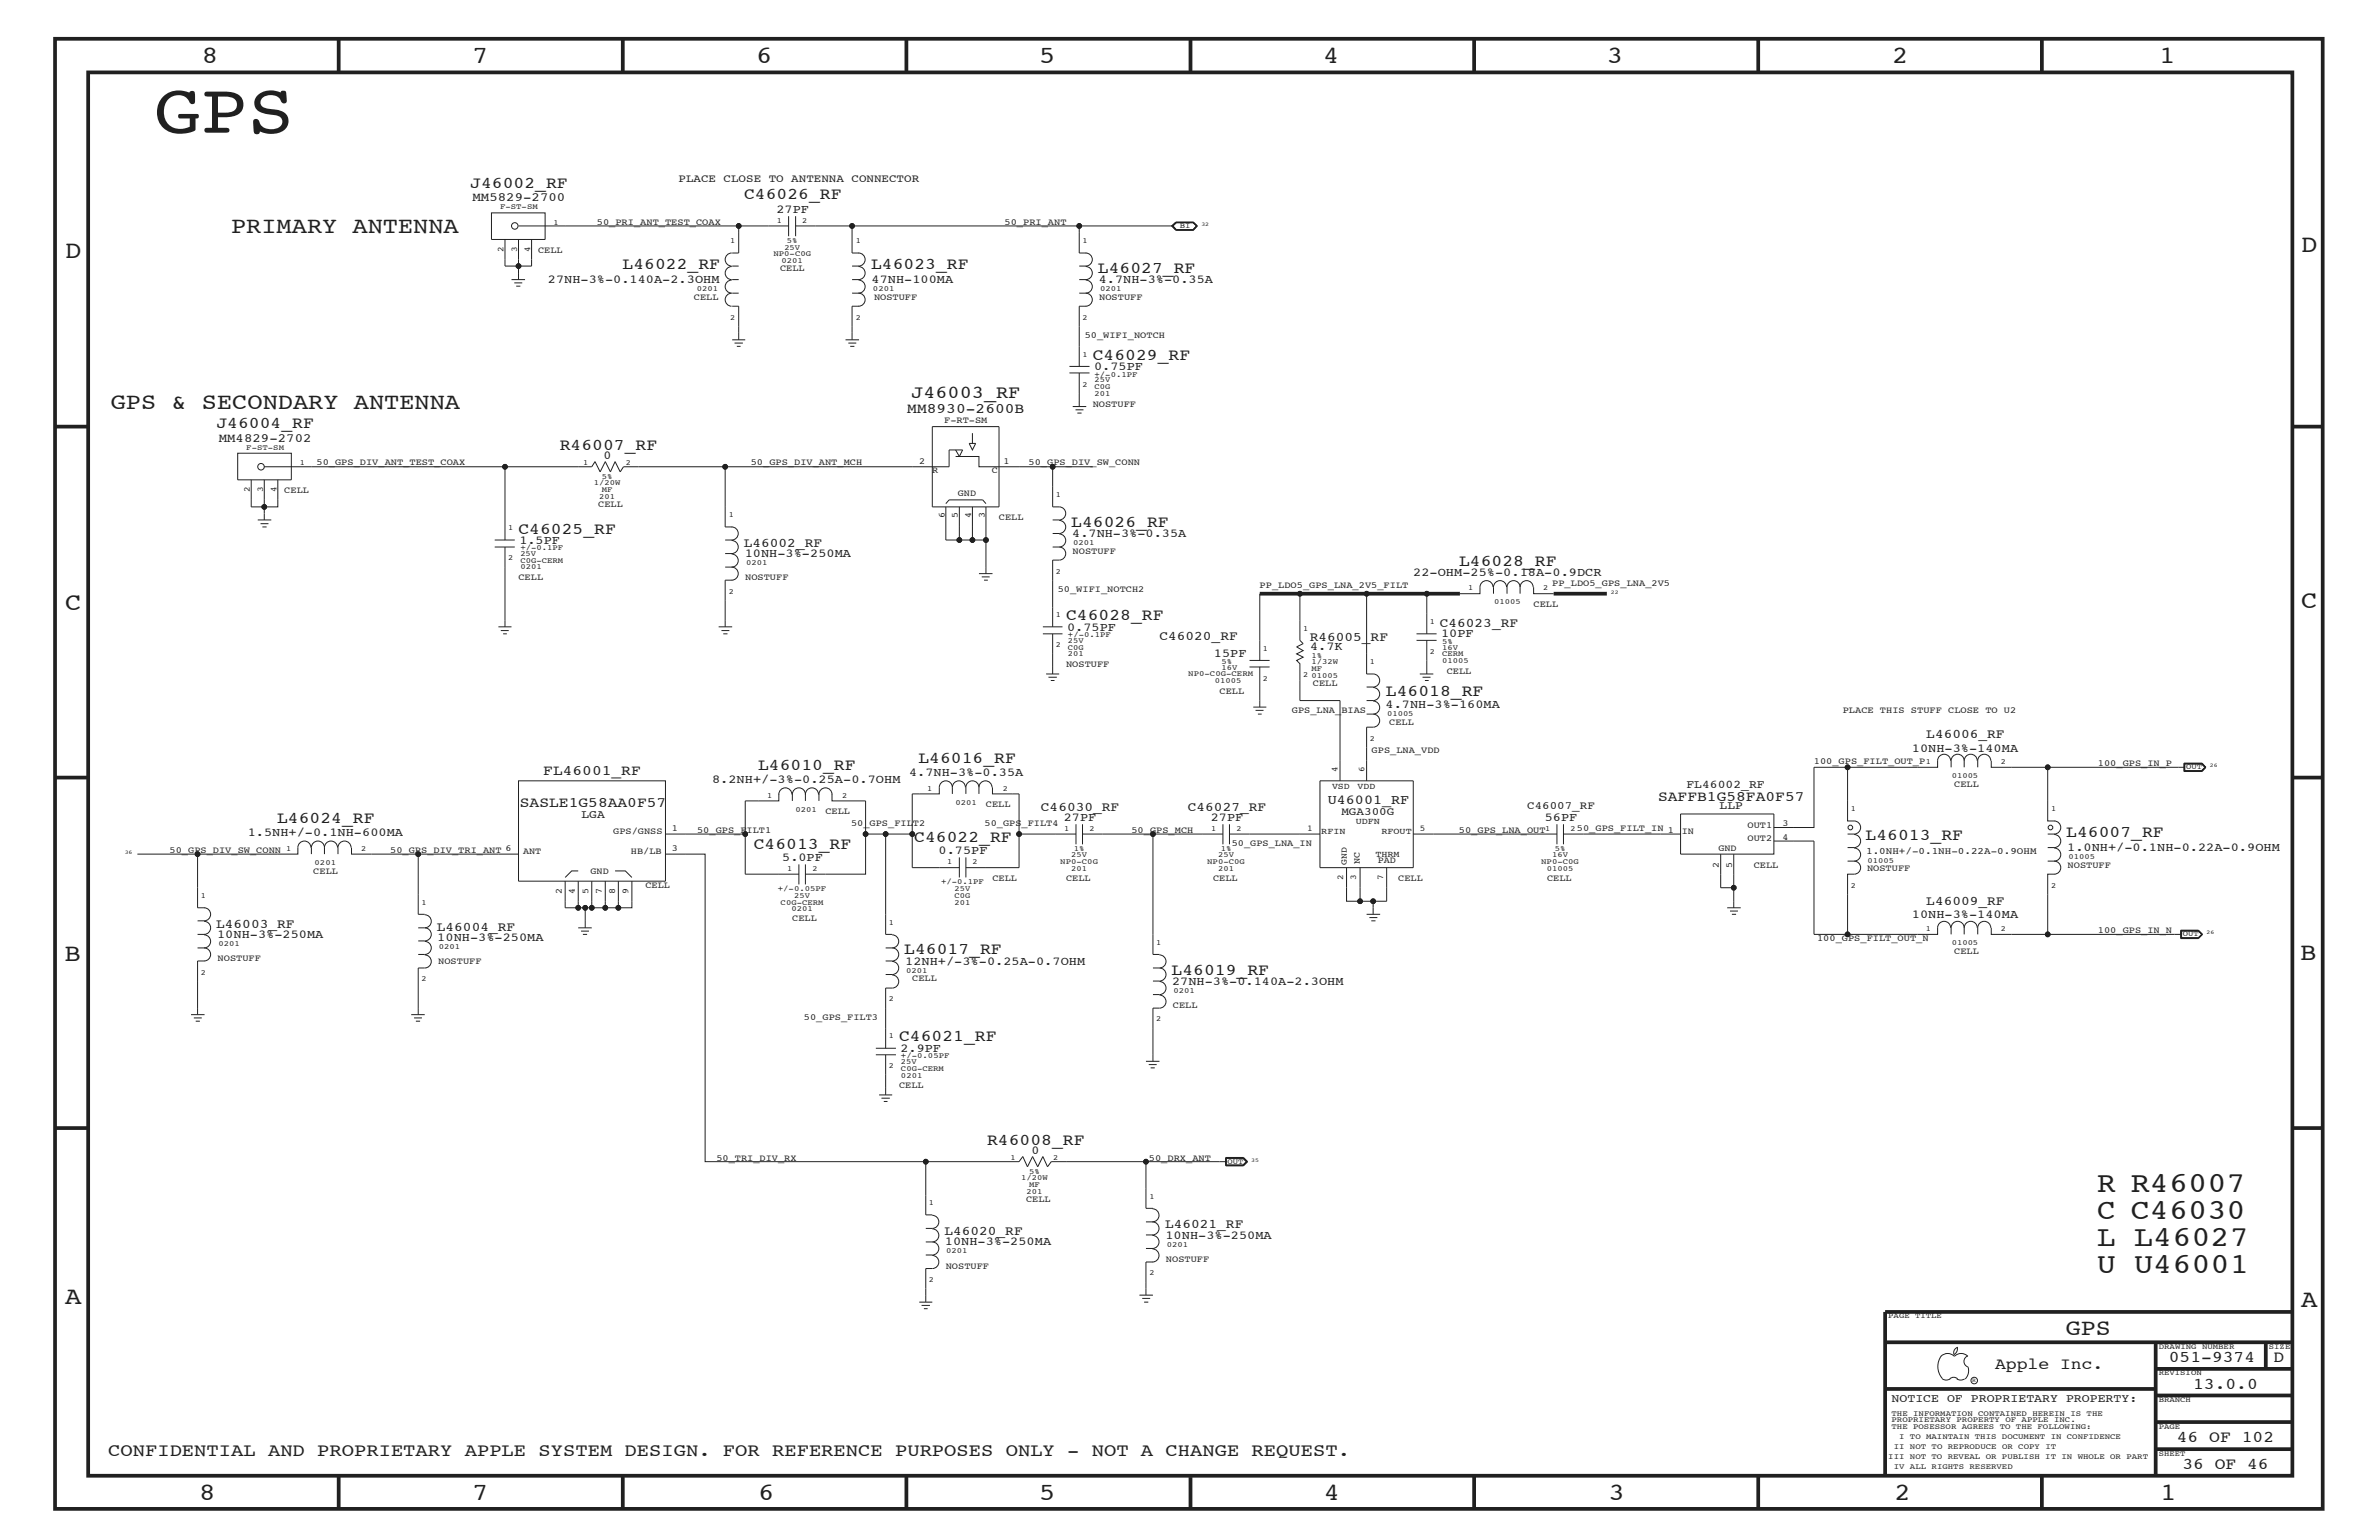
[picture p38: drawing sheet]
<svg xmlns="http://www.w3.org/2000/svg" width="432mm" height="279mm" viewBox="0 0 432 279" stroke-linecap="round" stroke-linejoin="round" font-family="sans-serif">
<defs><g id="words">
<text font-size="12.9" fill="#231f20" x="28" y="24.1">GPS</text>
<g font-size="5.2" fill="#231f20">
<text x="380.7" y="216.4">R R46007</text>
<text x="380.7" y="221.2">C C46030</text>
<text x="380.7" y="226">L L46027</text>
<text x="380.7" y="230.9">U U46001</text>
</g>
<g font-size="4.5" fill="#231f20">
<text x="36.7" y="11.5">8</text>
<text x="85.7" y="11.5">7</text>
<text x="137.2" y="11.5">6</text>
<text x="188.6" y="11.5">5</text>
<text x="240.2" y="11.5">4</text>
<text x="291.7" y="11.5">3</text>
<text x="343.4" y="11.5">2</text>
<text x="391.9" y="11.5">1</text>
<text x="11.9" y="46.8">D</text>
<text x="417.7" y="45.7">D</text>
<text x="11.9" y="110.6">C</text>
<text x="417.7" y="110.3">C</text>
<text x="11.7" y="174.3">B</text>
<text x="417.5" y="174.2">B</text>
<text x="11.9" y="236.7">A</text>
<text x="417.7" y="237.1">A</text>
<text x="36.2" y="272.1">8</text>
<text x="85.7" y="272.1">7</text>
<text x="137.6" y="272.1">6</text>
<text x="188.6" y="272.1">5</text>
<text x="240.3" y="272.1">4</text>
<text x="291.9" y="272.1">3</text>
<text x="343.8" y="272.1">2</text>
<text x="392.1" y="272.1">1</text>
</g>
<g font-size="4.1" fill="#231f20">
<text x="42" y="42.3">PRIMARY ANTENNA</text>
<text x="20.1" y="74.3">GPS &amp; SECONDARY ANTENNA</text>
<text x="374.9" y="242.3">GPS</text>
</g>
<g font-size="3.3" fill="#231f20">
<text x="165.4" y="72.2">J46003_RF</text>
<text x="19.6" y="264.1">CONFIDENTIAL AND PROPRIETARY APPLE SYSTEM DESIGN. FOR REFERENCE PURPOSES ONLY - NOT A CHANGE REQUEST.</text>
</g>
<g font-size="3" fill="#231f20">
<text x="85.3" y="34">J46002_RF</text>
<text x="135" y="36.1">C46026_RF</text>
<text x="113" y="48.9">L46022_RF</text>
<text x="158.1" y="48.9">L46023_RF</text>
<text x="199.3" y="49.6">L46027_RF</text>
<text x="198.3" y="65.3">C46029_RF</text>
<text x="39.3" y="77.6">J46004_RF</text>
<text x="101.6" y="81.6">R46007_RF</text>
<text x="194.4" y="95.6">L46026_RF</text>
<text x="94.1" y="96.8">C46025_RF</text>
<text x="264.8" y="102.7">L46028_RF</text>
<text x="193.5" y="112.6">C46028_RF</text>
<text x="251.5" y="126.3">L46018_RF</text>
<text x="137.6" y="139.6">L46010_RF</text>
<text x="166.7" y="138.4">L46016_RF</text>
<text x="50.3" y="149.4">L46024_RF</text>
<text x="136.8" y="154">C46013_RF</text>
<text x="165.9" y="152.8">C46022_RF</text>
<text x="338.6" y="152.3">L46013_RF</text>
<text x="375" y="151.9">L46007_RF</text>
<text x="164.1" y="173.2">L46017_RF</text>
<text x="212.6" y="176.8">L46019_RF</text>
<text x="163.2" y="188.9">C46021_RF</text>
<text x="179.2" y="207.7">R46008_RF</text>
<text x="362.1" y="248.4">Apple Inc.</text>
<text x="393.7" y="247.1">051-9374</text>
<text x="398.1" y="252">13.0.0</text>
<text x="412.6" y="247.1">D</text>
<text x="395.1" y="261.6">46 OF 102</text>
<text x="396.1" y="266.6">36 OF 46</text>
</g>
<g font-size="2.6" fill="#231f20">
<text x="164.7" y="75">MM8930-2600B</text>
<text x="98.6" y="140.7">FL46001_RF</text>
<text x="94.4" y="146.4">SASLE1G58AA0F57</text>
<text x="300.9" y="145.3">SAFFB1G58FA0F57</text>
</g>
<text font-size="2.5" fill="#231f20" x="241" y="145.8">U46001_RF</text>
<g font-size="2.4" fill="#231f20">
<text x="135" y="99.3">L46002_RF</text>
<text x="261.3" y="113.7">C46023_RF</text>
<text x="210.4" y="116.2">C46020_RF</text>
<text x="237.7" y="116.2">R46005_RF</text>
<text x="349.6" y="133.9">L46006_RF</text>
<text x="188.9" y="147.1">C46030_RF</text>
<text x="215.6" y="147.1">C46027_RF</text>
<text x="349.6" y="164.2">L46009_RF</text>
<text x="39.2" y="168.3">L46003_RF</text>
<text x="79.3" y="168.8">L46004_RF</text>
<text x="171.4" y="224.1">L46020_RF</text>
<text x="211.5" y="222.9">L46021_RF</text>
</g>
<g font-size="2.3" fill="#231f20">
<text x="85.8" y="36.5">MM5829-2700</text>
<text x="39.7" y="80.2">MM4829-2702</text>
</g>
<g font-size="2.2" fill="#231f20">
<text x="140.9" y="38.6">27PF</text>
<text x="99.4" y="51.3">27NH-3%-0.140A-2.3OHM</text>
<text x="158.2" y="51.3">47NH-100MA</text>
<text x="199.4" y="51.3">4.7NH-3%-0.35A</text>
<text x="198.6" y="67.1">0.75PF</text>
<text x="109.6" y="83.3">0</text>
<text x="94.3" y="98.7">1.5PF</text>
<text x="135.2" y="101">10NH-3%-250MA</text>
<text x="194.6" y="97.4">4.7NH-3%-0.35A</text>
<text x="256.5" y="104.4">22-OHM-25%-0.18A-0.9DCR</text>
<text x="193.7" y="114.4">0.75PF</text>
<text x="220.3" y="119.2">15PF</text>
<text x="237.8" y="118">4.7K</text>
<text x="261.6" y="115.6">10PF</text>
<text x="251.5" y="128.4">4.7NH-3%-160MA</text>
<text x="347" y="136.4">10NH-3%-140MA</text>
<text x="129.2" y="142">8.2NH+/-3%-0.25A-0.7OHM</text>
<text x="165" y="140.8">4.7NH-3%-0.35A</text>
<text x="193.1" y="149">27PF</text>
<text x="219.8" y="149">27PF</text>
<text x="280.4" y="149">56PF</text>
<text x="45" y="151.8">1.5NH+/-0.1NH-600MA</text>
<text x="170.3" y="155">0.75PF</text>
<text x="375.2" y="154.4">1.0NH+/-0.1NH-0.22A-0.9OHM</text>
<text x="142" y="156.2">5.0PF</text>
<text x="347" y="166.6">10NH-3%-140MA</text>
<text x="39.4" y="170.1">10NH-3%-250MA</text>
<text x="79.4" y="170.7">10NH-3%-250MA</text>
<text x="164.3" y="175">12NH+/-3%-0.25A-0.7OHM</text>
<text x="212.7" y="178.7">27NH-3%-0.140A-2.3OHM</text>
<text x="163.4" y="190.8">2.9PF</text>
<text x="187.2" y="209.4">0</text>
<text x="171.5" y="225.9">10NH-3%-250MA</text>
<text x="211.5" y="224.7">10NH-3%-250MA</text>
</g>
<g font-size="2.1" fill="#231f20">
<text x="306.1" y="143">FL46002_RF</text>
<text x="105.5" y="148.4">LGA</text>
<text x="312.1" y="146.8">LLP</text>
<text x="343.3" y="254.4">NOTICE OF PROPRIETARY PROPERTY:</text>
</g>
<g font-size="2" fill="#231f20">
<text x="123.1" y="33">PLACE CLOSE TO ANTENNA CONNECTOR</text>
<text x="243.5" y="147.8">MGA300G</text>
<text x="277.2" y="146.7">C46007_RF</text>
</g>
<text font-size="1.8" fill="#231f20" x="338.7" y="155">1.0NH+/-0.1NH-0.22A-0.9OHM</text>
<g font-size="1.7" fill="#231f20">
<text x="108.3" y="40.8">50_PRI_ANT_TEST_COAX</text>
<text x="182.3" y="40.8">50_PRI_ANT</text>
<text x="97.7" y="45.9">CELL</text>
<text x="141.6" y="49.2">CELL</text>
<text x="125.9" y="54.4">CELL</text>
<text x="158.6" y="54.4">NOSTUFF</text>
<text x="199.5" y="54.4">NOSTUFF</text>
<text x="196.9" y="61.4">50_WIFI_NOTCH</text>
<text x="171.4" y="76.8">F-RT-SM</text>
<text x="198.3" y="73.8">NOSTUFF</text>
<text x="51.6" y="89.5">CELL</text>
<text x="57.4" y="84.4">50_GPS_DIV_ANT_TEST_COAX</text>
<text x="136.3" y="84.4">50_GPS_DIV_ANT_MCH</text>
<text x="166.8" y="84.2">2</text>
<text x="169.2" y="85.8">R</text>
<text x="180" y="85.8">C</text>
<text x="182.2" y="84.2">1</text>
<text x="186.7" y="84.4">50_GPS_DIV_SW_CONN</text>
<text x="108.6" y="92">CELL</text>
<text x="171.5" y="93.9" transform="rotate(-90 171.5 93.9)">6</text>
<text x="173.8" y="93.9" transform="rotate(-90 173.8 93.9)">5</text>
<text x="173.9" y="90">GND</text>
<text x="176.3" y="93.9" transform="rotate(-90 176.3 93.9)">4</text>
<text x="178.7" y="93.9" transform="rotate(-90 178.7 93.9)">3</text>
<text x="181.3" y="94.3">CELL</text>
<text x="194.7" y="100.4">NOSTUFF</text>
<text x="94.1" y="105.3">CELL</text>
<text x="135.3" y="105.3">NOSTUFF</text>
<text x="192" y="107.5">50_WIFI_NOTCH2</text>
<text x="228.6" y="106.8">PP_LDO5_GPS_LNA_2V5_FILT</text>
<text x="281.7" y="106.3">PP_LDO5_GPS_LNA_2V5</text>
<text x="278.3" y="110.2">CELL</text>
<text x="193.5" y="121">NOSTUFF</text>
<text x="221.4" y="125.9">CELL</text>
<text x="238.3" y="124.5">CELL</text>
<text x="262.6" y="122.3">CELL</text>
<text x="234.5" y="129.3">GPS_LNA_BIAS</text>
<text x="252.2" y="131.6">CELL</text>
<text x="334.5" y="129.3">PLACE THIS STUFF CLOSE TO U2</text>
<text x="249" y="136.6">GPS_LNA_VDD</text>
<text x="329.2" y="138.6">100_GPS_FILT_OUT_P</text>
<text x="354.7" y="142.9">CELL</text>
<text x="380.8" y="139">100_GPS_IN_P</text>
<text x="149.8" y="147.7">CELL</text>
<text x="154.5" y="149.9">50_GPS_FILT2</text>
<text x="178.7" y="149.9">50_GPS_FILT4</text>
<text x="178.9" y="146.5">CELL</text>
<text x="323.6" y="149.9">3</text>
<text x="30.8" y="154.7">50_GPS_DIV_SW_CONN</text>
<text x="70.8" y="154.7">50_GPS_DIV_TRI_ANT 6</text>
<text x="95" y="155">ANT</text>
<text x="111.3" y="151.3">GPS/GNSS</text>
<text x="114.5" y="155">HB/LB</text>
<text x="122" y="154.4">3</text>
<text x="122" y="150.7">1</text>
<text x="126.5" y="151.1">50_GPS_FILT1</text>
<text x="205.4" y="151.1">50_GPS_MCH</text>
<text x="223.6" y="153.5">50_GPS_LNA_IN</text>
<text x="264.8" y="151.1">50_GPS_LNA_OUT</text>
<text x="286.2" y="150.7">50_GPS_FILT_IN 1</text>
<text x="305.3" y="151.3">IN</text>
<text x="311.9" y="154.4">GND</text>
<text x="317.2" y="152.6">OUT2</text>
<text x="317.2" y="150.1">OUT1</text>
<text x="323.6" y="152.3">4</text>
<text x="56.9" y="158.6">CELL</text>
<text x="107.2" y="158.6">GND</text>
<text x="117.1" y="161.1">CELL</text>
<text x="180.1" y="159.9">CELL</text>
<text x="193.5" y="159.9">CELL</text>
<text x="220.2" y="159.9">CELL</text>
<text x="246.8" y="156.8" transform="rotate(-90 246.8 156.8)">NC</text>
<text x="250.1" y="156.7">PAD</text>
<text x="253.8" y="159.9">CELL</text>
<text x="280.8" y="159.9">CELL</text>
<text x="312" y="157.4" transform="rotate(-90 312 157.4)">2</text>
<text x="314.4" y="157.4" transform="rotate(-90 314.4 157.4)">5</text>
<text x="318.3" y="157.4">CELL</text>
<text x="338.9" y="158.1">NOSTUFF</text>
<text x="375.3" y="157.4">NOSTUFF</text>
<text x="102" y="162.2" transform="rotate(-90 102 162.2)">2</text>
<text x="104.4" y="162.2" transform="rotate(-90 104.4 162.2)">4</text>
<text x="106.8" y="162.2" transform="rotate(-90 106.8 162.2)">5</text>
<text x="109.3" y="162.2" transform="rotate(-90 109.3 162.2)">7</text>
<text x="111.6" y="162.2" transform="rotate(-90 111.6 162.2)">8</text>
<text x="114.1" y="162.2" transform="rotate(-90 114.1 162.2)">9</text>
<text x="143.8" y="167.1">CELL</text>
<text x="329.8" y="170.7">100_GPS_FILT_OUT_N</text>
<text x="354.7" y="173.2">CELL</text>
<text x="380.8" y="169.3">100_GPS_IN_N</text>
<text x="39.5" y="174.4">NOSTUFF</text>
<text x="79.5" y="174.9">NOSTUFF</text>
<text x="165.6" y="178">CELL</text>
<text x="145.9" y="185">50_GPS_FILT3</text>
<text x="212.9" y="182.9">CELL</text>
<text x="163.2" y="197.4">CELL</text>
<text x="130" y="210.6">50_TRI_DIV_RX</text>
<text x="208.5" y="210.6">50_DRX_ANT</text>
<text x="186.2" y="218">CELL</text>
<text x="171.7" y="230.2">NOSTUFF</text>
<text x="211.6" y="229">NOSTUFF</text>
</g>
<g font-size="1.6" fill="#231f20">
<text x="91.4" y="45.7" transform="rotate(-90 91.4 45.7)">2</text>
<text x="93.9" y="45.7" transform="rotate(-90 93.9 45.7)">3</text>
<text x="96.2" y="45.7" transform="rotate(-90 96.2 45.7)">4</text>
<text x="45.3" y="89.4" transform="rotate(-90 45.3 89.4)">2</text>
<text x="47.8" y="89.4" transform="rotate(-90 47.8 89.4)">3</text>
<text x="50.2" y="89.4" transform="rotate(-90 50.2 89.4)">4</text>
<text x="241.8" y="143.1">VSD</text>
<text x="242.8" y="140.1" transform="rotate(-90 242.8 140.1)">4</text>
<text x="246.4" y="143.1">VDD</text>
<text x="247.7" y="140.1" transform="rotate(-90 247.7 140.1)">6</text>
<text x="246.1" y="149.6">UDFN</text>
<text x="237.3" y="150.7">1</text>
<text x="239.8" y="151.3">RFIN</text>
<text x="249.6" y="155.5">THRM</text>
<text x="250.7" y="151.3">RFOUT</text>
<text x="257.7" y="150.7">5</text>
<text x="243.8" y="159.6" transform="rotate(-90 243.8 159.6)">2</text>
<text x="244.5" y="156.9" transform="rotate(-90 244.5 156.9)">GND</text>
<text x="246.2" y="159.6" transform="rotate(-90 246.2 159.6)">3</text>
<text x="251.1" y="159.6" transform="rotate(-90 251.1 159.6)">7</text>
</g>
<g font-size="1.4" fill="#231f20">
<text x="90.8" y="37.9">F-ST-SM</text>
<text x="100.5" y="40.8">1</text>
<text x="141" y="40.4">1</text>
<text x="145.6" y="40.4">2</text>
<text x="214.2" y="41.4">BI</text>
<text x="132.5" y="44.1">1</text>
<text x="140.4" y="46.5">NP0-C0G</text>
<text x="141.9" y="47.7">0201</text>
<text x="142.4" y="45.3">25V</text>
<text x="142.8" y="44.1">5%</text>
<text x="155.3" y="44.1">1</text>
<text x="196.5" y="44.1">1</text>
<text x="126.4" y="52.8">0201</text>
<text x="158.5" y="52.8">0201</text>
<text x="199.7" y="52.8">0201</text>
<text x="132.5" y="58">2</text>
<text x="155.3" y="58">2</text>
<text x="196.5" y="58">2</text>
<text x="196.5" y="64.7">1</text>
<text x="196.5" y="70.1">2</text>
<text x="198.7" y="69.4">25V</text>
<text x="198.7" y="70.6">C0G</text>
<text x="198.7" y="71.8">201</text>
<text x="198.7" y="68.4">+/-0.1PF</text>
<text x="44.7" y="81.6">F-ST-SM</text>
<text x="54.4" y="84.4">1</text>
<text x="105.9" y="84.4">1</text>
<text x="107.8" y="88.1">1/20W</text>
<text x="109.2" y="86.9">5%</text>
<text x="109.2" y="89.3">MF</text>
<text x="113.6" y="84.4">2</text>
<text x="108.8" y="90.5">201</text>
<text x="132.3" y="93.8">1</text>
<text x="191.6" y="90.1">1</text>
<text x="92.2" y="101.6">2</text>
<text x="92.2" y="96.2">1</text>
<text x="94.4" y="101">25V</text>
<text x="94.4" y="99.9">+/-0.1PF</text>
<text x="194.8" y="98.8">0201</text>
<text x="94.4" y="102.1">C0G-CERM</text>
<text x="94.4" y="103.3">0201</text>
<text x="132.3" y="107.7">2</text>
<text x="135.4" y="102.5">0201</text>
<text x="191.6" y="104.1">2</text>
<text x="266.5" y="107.1">1</text>
<text x="280.1" y="107.1">2</text>
<text x="191.6" y="112">1</text>
<text x="259.5" y="113.1">1</text>
<text x="271.2" y="109.7">01005</text>
<text x="191.6" y="117.4">2</text>
<text x="193.8" y="115.6">+/-0.1PF</text>
<text x="193.8" y="119.1">201</text>
<text x="193.8" y="117.9">C0G</text>
<text x="193.8" y="116.7">25V</text>
<text x="229.2" y="118.1">1</text>
<text x="236.5" y="114.4">1</text>
<text x="238.1" y="119.4">1%</text>
<text x="259.5" y="118.6">2</text>
<text x="261.7" y="117.9">16V</text>
<text x="261.7" y="119.1">CERM</text>
<text x="261.7" y="116.8">5%</text>
<text x="215.7" y="122.7">NP0-C0G-CERM</text>
<text x="220.5" y="124">01005</text>
<text x="221.7" y="120.4">5%</text>
<text x="221.7" y="121.5">16V</text>
<text x="229.2" y="123.5">2</text>
<text x="236.5" y="122.9">2</text>
<text x="238.1" y="121.7">MF</text>
<text x="238.1" y="123">01005</text>
<text x="238.1" y="120.5">1/32W</text>
<text x="248.6" y="120.4">1</text>
<text x="261.7" y="120.3">01005</text>
<text x="251.8" y="129.9">01005</text>
<text x="248.6" y="134.4">2</text>
<text x="168.3" y="143.5">1</text>
<text x="182" y="143.5">2</text>
<text x="349.5" y="138.6">1</text>
<text x="354.2" y="141.2">01005</text>
<text x="363.2" y="138.6">2</text>
<text x="396.8" y="139.6">OUT</text>
<text x="139.2" y="144.7">1</text>
<text x="144.4" y="147.3">0201</text>
<text x="152.9" y="144.7">2</text>
<text x="173.4" y="146">0201</text>
<text x="335.9" y="147.1">1</text>
<text x="372.3" y="147.1">1</text>
<text x="51.9" y="154.4">1</text>
<text x="65.6" y="154.4">2</text>
<text x="193.2" y="150.7">1</text>
<text x="194.4" y="155.6">25V</text>
<text x="194.9" y="154.4">1%</text>
<text x="197.7" y="150.7">2</text>
<text x="219.8" y="150.7">1</text>
<text x="221.1" y="155.6">25V</text>
<text x="221.6" y="154.4">1%</text>
<text x="224.4" y="150.7">2</text>
<text x="280.5" y="150.7">1</text>
<text x="281.7" y="155.6">16V</text>
<text x="282.2" y="154.4">5%</text>
<text x="285" y="150.7">2</text>
<text x="375.5" y="155.8">01005</text>
<text x="57.1" y="156.9">0201</text>
<text x="141.2" y="161.7">+/-0.05PF</text>
<text x="142.9" y="158">1</text>
<text x="147.4" y="158">2</text>
<text x="170.8" y="160.5">+/-0.1PF</text>
<text x="171.9" y="156.8">1</text>
<text x="173.3" y="161.7">25V</text>
<text x="176.5" y="156.8">2</text>
<text x="192.4" y="156.8">NP0-C0G</text>
<text x="194.4" y="158">201</text>
<text x="219.1" y="156.8">NP0-C0G</text>
<text x="221.1" y="158">201</text>
<text x="279.7" y="156.8">NP0-C0G</text>
<text x="280.8" y="158">01005</text>
<text x="335.9" y="161.1">2</text>
<text x="339" y="156.5">01005</text>
<text x="372.3" y="161.1">2</text>
<text x="36.4" y="162.8">1</text>
<text x="76.5" y="164.1">1</text>
<text x="141.7" y="164.1">C0G-CERM</text>
<text x="143.6" y="165.3">0201</text>
<text x="144.1" y="162.8">25V</text>
<text x="161.3" y="167.8">1</text>
<text x="173.3" y="162.8">C0G</text>
<text x="173.3" y="164.1">201</text>
<text x="39.7" y="171.6">0201</text>
<text x="79.6" y="172.1">0201</text>
<text x="209.8" y="171.4">1</text>
<text x="349.5" y="168.9">1</text>
<text x="354.2" y="171.5">01005</text>
<text x="363.2" y="168.9">2</text>
<text x="396.2" y="169.9">OUT</text>
<text x="36.4" y="176.8">2</text>
<text x="76.5" y="178">2</text>
<text x="164.5" y="176.5">0201</text>
<text x="161.3" y="181.6">2</text>
<text x="209.8" y="185.3">2</text>
<text x="213" y="180.1">0201</text>
<text x="161.3" y="188.3">1</text>
<text x="163.5" y="192">+/-0.05PF</text>
<text x="161.3" y="193.7">2</text>
<text x="163.5" y="194.3">C0G-CERM</text>
<text x="163.5" y="193.1">25V</text>
<text x="163.5" y="195.5">0201</text>
<text x="183.4" y="210.4">1</text>
<text x="185.3" y="214.2">1/20W</text>
<text x="186.8" y="213">5%</text>
<text x="186.8" y="215.3">MF</text>
<text x="191.1" y="210.4">2</text>
<text x="222.8" y="211.1">OUT</text>
<text x="168.6" y="218.6">1</text>
<text x="186.3" y="216.6">201</text>
<text x="208.7" y="217.5">1</text>
<text x="171.7" y="227.4">0201</text>
<text x="211.8" y="226.2">0201</text>
<text x="168.6" y="232.6">2</text>
<text x="208.7" y="231.3">2</text>
<text x="342.7" y="239.2">PAGE TITLE</text>
<text x="391.8" y="244.7">DRAWING NUMBER</text>
<text x="411.8" y="244.7">SIZE</text>
<text x="391.8" y="249.5">REVISION</text>
<text x="343.3" y="256.8">THE INFORMATION CONTAINED HEREIN IS THE</text>
<text x="391.8" y="254.4">BRANCH</text>
<text x="343.3" y="259.3">THE POSESSOR AGREES TO THE FOLLOWING:</text>
<text x="343.3" y="258">PROPRIETARY PROPERTY OF APPLE INC.</text>
<text x="343.7" y="262.9">II NOT TO REPRODUCE OR COPY IT</text>
<text x="344.7" y="261.1">I TO MAINTAIN THIS DOCUMENT IN CONFIDENCE</text>
<text x="391.8" y="259.3">PAGE</text>
<text x="342.7" y="264.7">III NOT TO REVEAL OR PUBLISH IT IN WHOLE OR PART</text>
<text x="343.7" y="266.6">IV ALL RIGHTS RESERVED</text>
<text x="391.8" y="264.1">SHEET</text>
</g>
<g font-size="1" fill="#231f20">
<text x="218.1" y="41">32</text>
<text x="292.4" y="107.7">22</text>
<text x="401.1" y="139.2">26</text>
<text x="22.6" y="155">36</text>
<text x="400.5" y="169.5">26</text>
<text x="227.1" y="210.8">35</text>
<text x="358" y="250.7">R</text>
</g>
</g></defs>
<g fill="none" stroke="#231f20" stroke-width=".18">
<path d="M89.2 38.6h9.7v4.8h-9.7zM143.1 39.2v3.7M144.4 39.2v3.7M91.7 43.4v4.9h4.8v-4.9M92.8 50.7h2.5M93.4 51.3h1.4M93.7 51.9h.8M94.1 41h49M94.1 43.4v7.3M132.8 50.8a1.19 1.19 0 0 0-1.2 1.2 1.19 1.19 0 0 0 1.2 1.2M132.8 45.9a1.19 1.19 0 0 0-1.2 1.2 1.19 1.19 0 0 0 1.2 1.2M132.8 48.4a1.19 1.19 0 0 0-1.2 1.1 1.19 1.19 0 0 0 1.2 1.2"/>
<path d="M132.8 53.2a1.19 1.19 0 0 0-1.2 1.2 1.19 1.19 0 0 0 1.2 1.2M132.9 50.7h1.2M132.9 55.6h1.2v6.1M132.9 48.3h1.2M132.9 53.2h1.2M134.1 41v4.9h-1.2M144.4 41h10.3M154.7 50.7h1.2M154.7 48.3h1.2M154.7 53.2h1.2M155.8 50.8a1.19 1.19 0 0 1 1.2 1.2 1.19 1.19 0 0 1-1.1 1.2M155.8 45.9a1.19 1.19 0 0 1 1.2 1.2 1.19 1.19 0 0 1-1.1 1.2"/>
<path d="M155.8 48.4a1.19 1.19 0 0 1 1.2 1.1 1.19 1.19 0 0 1-1.1 1.2M155.8 53.2a1.19 1.19 0 0 1 1.2 1.2 1.19 1.19 0 0 1-1.1 1.2M155.9 55.6h-1.2v6.1M195.9 41h-41.2v4.9h1.2M195.9 50.7h1.3M195.9 48.3h1.3M195.9 53.2h1.3M197.1 50.8a1.19 1.19 0 0 1 1.2 1.2 1.19 1.19 0 0 1-1.2 1.2M197.1 45.9a1.19 1.19 0 0 1 1.2 1.2 1.19 1.19 0 0 1-1.2 1.2M197.1 48.4a1.19 1.19 0 0 1 1.2 1.1 1.19 1.19 0 0 1-1.2 1.2M197.1 53.2a1.19 1.19 0 0 1 1.2 1.2 1.19 1.19 0 0 1-1.2 1.2M197.2 55.6h-1.3v10.9"/>
<path d="M212.9 41h-17v4.9h1.3M213.4 40.3h3.1l.8 .7M213.4 40.3h3.2l.7 .7M213.4 40.3l-.7 .7 .7 .8M213.5 40.4h3l.7 .6-.7 .7h-3M213.5 40.4l-.7 .6 .7 .7M213.5 40.4l-.6 .6 .6 .7M213.5 40.4h3l.6 .6-.6 .7h-3M217.3 41l-.8 .8h-3.1M217.3 41l-.7 .8h-3.2M132.9 61.7h2.4M133.3 62.2h1.5"/>
<path d="M133.7 62.8h.7M153.5 61.7h2.4M154 62.2h1.4M154.3 62.8h.8M169.2 77.4h12.1v14.6h-12.1zM176.5 78.6v1.8M194.1 67.7h3.7M194.1 66.5h3.7M194.7 73.8h2.5M195.2 74.4h1.5M195.5 74.9h.8M195.9 67.7v6.1"/>
<path d="M43.1 82.2h9.8v4.9h-9.8zM45.6 87.1v4.9h4.8v-4.9M46.8 94.3h2.4M47.3 95h1.4M47.6 95.6h.8M48 87.1v7.2M48 84.7h59.4l.6-.9 .9 1.8 1-1.8 .9 1.8 .8-1.8 1 1.8 .6-.9h18.4M89.8 99.2h3.6M89.8 98h3.6M91.7 84.7v13.3M91.7 99.2v14.5M131.6 98h1.3"/>
<path d="M132.8 95.6a1.19 1.19 0 0 1 1.2 1.2 1.19 1.19 0 0 1-1.2 1.2M132.8 98.1a1.19 1.19 0 0 1 1.2 1.1 1.19 1.19 0 0 1-1.2 1.2M171.7 92v6h2.4M173.5 81.6l.6 1.2 .6-1.2h-2.4v3.1h-40.7v10.9h1.3M173.5 82.8h4.2v1.9h13.4M174.1 92v6h2.4M175.9 80.4h1.2l-.6 1.2zM176.5 92v6h2.5M179 92v12.1M179 91.4l-.6-.7h-6.1l-.6 .7M191.1 99.2h1.1M192.2 96.9a1.19 1.19 0 0 1 1.2 1.2 1.19 1.19 0 0 1-1.1 1.1"/>
<path d="M192.2 94.4a1.19 1.19 0 0 1 1.2 1.2 1.19 1.19 0 0 1-1.1 1.2h-1.2M192.2 99.2a1.19 1.19 0 0 1 1.2 1.2 1.19 1.19 0 0 1-1.1 1.2h-1.2v12.1M198.3 84.7h-7.2v7.3h1.1a1.19 1.19 0 0 1 1.2 1.1 1.19 1.19 0 0 1-1.1 1.2h-1.2M90.5 113.7h2.3M90.9 114.4h1.4M91.3 115h.7M130.4 113.7h2.5M130.9 114.4h1.5M131.3 115h.7M131.6 100.4h1.3M131.6 102.9h1.3M132.8 100.5a1.19 1.19 0 0 1 1.2 1.2 1.19 1.19 0 0 1-1.2 1.2 1.19 1.19 0 0 1 1.2 1.2 1.19 1.19 0 0 1-1.2 1.2"/>
<path d="M132.9 105.3h-1.3v8.4M177.7 104.1h2.4M178.2 104.7h1.4M178.6 105.3h.7M189.3 115h3.5M189.3 113.7h3.5M191.1 115v7.3M226.8 119.8h3.6M228.7 107.7v12.1M235.9 107.7v8.5l.6 .6-1.2 .6 1.2 .6-1.2 .6 1.2 .6-1.2 .6 .6 .6v6.7h7.3v14.6M248 107.7v14.6h1.2a1.19 1.19 0 0 1 1.2 1.2 1.19 1.19 0 0 1-1.1 1.1h-1.3M257.1 115h3.6"/>
<path d="M257.1 116.2h3.6M259 107.7v7.3M259 116.2v6.1M271 106.5a1.19 1.19 0 0 0-1.2-1.2 1.19 1.19 0 0 0-1.2 1.2v1.2h-3.6M273.4 106.5a1.19 1.19 0 0 0-1.1-1.2 1.19 1.19 0 0 0-1.2 1.2v1.2M275.9 106.5a1.19 1.19 0 0 1 1.2-1.2 1.19 1.19 0 0 1 1.2 1.2M275.9 106.5a1.19 1.19 0 0 0-1.2-1.2 1.19 1.19 0 0 0-1.2 1.2v1.2M275.9 106.5v1.2M278.4 106.5v1.2h3.6M189.9 122.3h2.3M190.3 122.9h1.5M190.7 123.5h.7"/>
<path d="M226.8 121h3.6M227.5 128.3h2.3M227.9 128.9h1.4M228.3 129.6h.7M228.7 121v7.3M248 129.6h1.2M249.2 127.2a1.19 1.19 0 0 1 1.2 1.2 1.19 1.19 0 0 1-1.1 1.2M249.2 124.7a1.19 1.19 0 0 1 1.2 1.2 1.19 1.19 0 0 1-1.1 1.2h-1.3M249.2 129.6a1.19 1.19 0 0 1 1.2 1.1 1.19 1.19 0 0 1-1.1 1.2h-1.3v9.8M257.7 122.3h2.5M258.2 122.9h1.4M258.6 123.5h.7"/>
<path d="M335.3 139.2h-6.1v10.9h-7.2M354.1 138a1.19 1.19 0 0 0-1.2-1.2 1.19 1.19 0 0 0-1.2 1.2v1.2h-16.4v9.7h1.2a1.19 1.19 0 0 1 1.2 1.2 1.19 1.19 0 0 1-1.2 1.2M356.5 138a1.19 1.19 0 0 1 1.2-1.2 1.19 1.19 0 0 1 1.2 1.2M356.5 138a1.19 1.19 0 0 0-1.2-1.2 1.19 1.19 0 0 0-1.2 1.2v1.2M356.5 138v1.2M361.3 138a1.19 1.19 0 0 0-1.1-1.2 1.19 1.19 0 0 0-1.2 1.2v1.2M361.4 138v1.2h10.3M396.4 138.4h3.3l.7 .8-.7 .8h-3.3zM396.6 139.2h-24.9v9.7h1.2M396.6 138.6h3l.6 .6-.6 .6h-3zM399.6 138.5l.7 .7-.7 .7M399.6 138.5h-3.1v1.4h3.1"/>
<path d="M399.6 138.5l.8 .7M400.4 139.2l-.8 .7M24.9 155h11M56.4 153.8a1.19 1.19 0 0 0-1.2-1.2 1.19 1.19 0 0 0-1.1 1.2v1.2h-18.2v9.7h1.2M58.9 153.8a1.19 1.19 0 0 0-1.2-1.2 1.19 1.19 0 0 0-1.2 1.2v1.2M58.9 153.8v1.2M58.9 153.8a1.19 1.19 0 0 1 1.2-1.2 1.19 1.19 0 0 1 1.2 1.2M63.7 153.8a1.19 1.19 0 0 0-1.2-1.2 1.19 1.19 0 0 0-1.2 1.2v1.2M63.8 153.8v1.2h30.3M75.9 155v10.9h1.2M94.1 141.7h26.7v18.2h-26.7zM102.6 159.9v4.8h2.4"/>
<path d="M105 158h-1.2l-1.2 1.2M105 159.9v4.8h1.2M107.4 159.9v4.8h2.5v-4.8M111.6 158h1.9l1.2 1.2M112.2 159.9v4.8h2.5v-1.2M114.7 159.9v3.6M120.8 151.3h14.5v7.3h9.7M120.8 155h7.2v55.8h40v9.6h1.2M141.4 144.1a1.19 1.19 0 0 1 1.1-1.2 1.19 1.19 0 0 1 1.2 1.2M141.4 144v1.3h-6.1v6M143.8 144.1a1.19 1.19 0 0 1 1.2-1.2 1.19 1.19 0 0 1 1.2 1.2 1.19 1.19 0 0 1 1.2-1.2 1.19 1.19 0 0 1 1.2 1.2M143.8 144v1.3"/>
<path d="M145 156.8v3.7M146.2 144v1.3M146.2 156.8v3.7M148.6 144v1.3M148.6 144.1a1.19 1.19 0 0 1 1.2-1.2 1.19 1.19 0 0 1 1.2 1.2M151 144v1.3h6.1v6M160.7 151.3h-3.6v7.3h-10.9M165.6 151.3h-4.9v18.2h1.2M172.9 142.9a1.19 1.19 0 0 0-1.2-1.2 1.19 1.19 0 0 0-1.2 1.2v1.1h-4.9v13.4h8.5M172.9 142.9v1.1M172.9 142.9a1.19 1.19 0 0 1 1.1-1.2 1.19 1.19 0 0 1 1.2 1.2M174.1 155.6v3.6"/>
<path d="M175.3 155.6v3.6M177.7 142.9a1.19 1.19 0 0 1 1.2-1.2 1.19 1.19 0 0 1 1.2 1.2M177.7 142.9a1.19 1.19 0 0 0-1.2-1.2 1.19 1.19 0 0 0-1.2 1.2v1.1M177.7 142.9v1.1M180.1 142.9v1.1h4.9v13.4h-9.7M185 151.3h10.3M195.3 149.5v3.7M196.5 151.3h12.8M196.5 149.5v3.7M222 151.3h-12.7v21.9h1.2M222 149.5v3.7M223.2 149.5v3.7"/>
<path d="M223.2 151.3h16.4M239.6 141.7h16.9v15.7h-16.9zM244.4 157.4v6.1h2.5M246.9 157.4v6.1h2.3v2.4M251.7 157.4v6.1h-2.5M256.5 151.3h26.1M282.6 149.5v3.7M283.8 149.5v3.7M283.8 151.3h21.2M305 147.7h17v7.3h-17zM312.3 155v6.1h2.4M314.7 155v9.7"/>
<path d="M322 152.6h7.2v16.9h6.1M335.3 156.2h1.2a1.19 1.19 0 0 1 1.2 1.2 1.19 1.19 0 0 1-1.2 1.2M335.3 151.3h1.2M335.3 153.8h1.2M336.5 151.4a1.19 1.19 0 0 1 1.2 1.2 1.19 1.19 0 0 1-1.2 1.2M336.5 153.9a1.19 1.19 0 0 1 1.2 1.1 1.19 1.19 0 0 1-1.2 1.2M336.5 158.6h-1.2v10.9h16.4v-1.2a1.19 1.19 0 0 1 1.2-1.1 1.19 1.19 0 0 1 1.2 1.1M371.7 151.3h1.2M371.7 156.2h1.2M371.7 153.8h1.2M372.9 153.9a1.19 1.19 0 0 1 1.1 1.1 1.19 1.19 0 0 1-1.1 1.2 1.19 1.19 0 0 1 1.1 1.2 1.19 1.19 0 0 1-1.1 1.2M372.9 151.4a1.19 1.19 0 0 1 1.1 1.2 1.19 1.19 0 0 1-1.1 1.2"/>
<path d="M372.9 148.9a1.19 1.19 0 0 1 1.1 1.2 1.19 1.19 0 0 1-1.1 1.2M372.9 158.6h-1.2v10.9h24.3M35.9 169.5h1.2M35.9 167.1h1.2M35.9 172h1.2M37 169.6a1.19 1.19 0 0 1 1.2 1.2 1.19 1.19 0 0 1-1.1 1.2M37 164.7a1.19 1.19 0 0 1 1.2 1.2 1.19 1.19 0 0 1-1.1 1.2M37 167.2a1.19 1.19 0 0 1 1.2 1.1 1.19 1.19 0 0 1-1.1 1.2M37 172a1.19 1.19 0 0 1 1.2 1.2 1.19 1.19 0 0 1-1.1 1.2M37.1 174.4h-1.2v9.7M75.9 168.3h1.2M77.1 170.8a1.19 1.19 0 0 1 1.2 1.2 1.19 1.19 0 0 1-1.2 1.2h-1.2"/>
<path d="M77.1 166a1.19 1.19 0 0 1 1.2 1.1 1.19 1.19 0 0 1-1.2 1.2M77.1 168.3a1.19 1.19 0 0 1 1.2 1.2 1.19 1.19 0 0 1-1.2 1.2h-1.2M77.1 173.2a1.19 1.19 0 0 1 1.2 1.2 1.19 1.19 0 0 1-1.2 1.2h-1.2v8.5M105 168.3h2.4M105.5 168.9h1.4M105.8 169.5h.8M106.2 164.7v3.6M106.2 164.7h1.2M109.9 164.7h2.3M160.8 172h1.1M161.9 174.4a1.19 1.19 0 0 1 1.2 1.2 1.19 1.19 0 0 1-1.1 1.2h-1.2M161.9 169.6a1.19 1.19 0 0 1 1.2 1.2 1.19 1.19 0 0 1-1.1 1.2"/>
<path d="M161.9 172a1.19 1.19 0 0 1 1.2 1.2 1.19 1.19 0 0 1-1.1 1.2h-1.2M161.9 176.9a1.19 1.19 0 0 1 1.2 1.2 1.19 1.19 0 0 1-1.1 1.2h-1.2l-.1 10.9M209.3 175.6h1.2M210.5 178.1a1.19 1.19 0 0 1 1.1 1.2 1.19 1.19 0 0 1-1.1 1.1h-1.2M210.5 173.2a1.19 1.19 0 0 1 1.1 1.2 1.19 1.19 0 0 1-1.1 1.2M210.5 175.6a1.19 1.19 0 0 1 1.1 1.2 1.19 1.19 0 0 1-1.1 1.2h-1.2M248 165.9h2.5M248.6 166.5h1.4M248.9 167.1h.8M313.5 164.7h2.5M314 165.3h1.4M314.3 165.9h.8"/>
<path d="M356.5 168.3a1.19 1.19 0 0 1 1.2-1.1 1.19 1.19 0 0 1 1.2 1.1M356.5 168.3a1.19 1.19 0 0 0-1.2-1.1 1.19 1.19 0 0 0-1.2 1.1v1.2M356.5 168.3v1.2M361.3 168.3a1.19 1.19 0 0 0-1.1-1.1 1.19 1.19 0 0 0-1.2 1.1v1.2M361.4 168.3v1.2h10.3M395.8 168.8h3.2l.8 .7-.8 .8h-3.2zM395.9 168.8h3.1l.7 .7-.7 .7h-3.1zM396 168.9h3l.6 .6-.6 .6h-3zM34.7 184.1h2.4M35.2 184.7h1.4M35.5 185.3h.8M74.6 184.1h2.5"/>
<path d="M75.1 184.7h1.5M75.5 185.3h.7M159 190.2h3.6M159 191.4h3.6M159.6 198.7h2.3M160 199.2h1.5M160.4 199.8h.7M160.7 191.4v7.3M208 192.6h2.5M208.5 193.1h1.4M208.8 193.7h.8M210.5 180.5a1.19 1.19 0 0 1 1.1 1.2 1.19 1.19 0 0 1-1.1 1.2h-1.2v9.7"/>
<path d="M168 210.8h17l.6-1 .9 1.9 .9-1.9 1 1.9 .9-1.9 .8 1.9 .7-.9h17.2M209.2 219.3a1.19 1.19 0 0 1 1.2 1.2 1.19 1.19 0 0 1-1.2 1.2 1.19 1.19 0 0 1 1.2 1.2 1.19 1.19 0 0 1-1.2 1.2M222.5 211.5v-1.5h3.2l.8 .8-.8 .7h-3.2M222.5 210.1h3.2l.7 .7-.7 .6h-3.2M222.6 210.8h-14.6v8.4h1.3M222.6 210.2h3l.6 .6-.6 .6h-3M222.6 210.1v1.3M225.6 210.1l.7 .7-.7 .6M166.8 236.2h2.4M167.3 236.8h1.5M167.7 237.4h.7M168 225.3h1.2a1.19 1.19 0 0 1 1.2 1.2 1.19 1.19 0 0 1-1.2 1.2"/>
<path d="M168 222.9h1.2M168 227.7h1.2M169.2 230.1h-1.2v6.1M169.2 220.5a1.19 1.19 0 0 1 1.2 1.2 1.19 1.19 0 0 1-1.2 1.2M169.2 223a1.19 1.19 0 0 1 1.2 1.1 1.19 1.19 0 0 1-1.2 1.2M169.2 227.8a1.19 1.19 0 0 1 1.2 1.2 1.19 1.19 0 0 1-1.2 1.1M206.8 235h2.5M207.3 235.6h1.5M207.7 236.2h.7M208 221.7h1.3M208 224.1h1.3M208 226.5h1.3"/>
<path d="M209.2 224.1a1.19 1.19 0 0 1 1.2 1.2 1.19 1.19 0 0 1-1.2 1.2M209.2 226.6a1.19 1.19 0 0 1 1.2 1.2 1.19 1.19 0 0 1-1.2 1.2M209.3 229h-1.3v6M352.3 246.1a1.69 1.69 0 0 1 2.4 0M352.3 246a3.3 3.3 0 0 0 .3 4.1M352.5 250.2l.8 .2 .7-.2M353.9 250.2l.7-.3 .7 .3M354.7 246.1a1.69 1.69 0 0 1 2.5 0M355.2 250.2l.7 .2 .7-.2M355.2 244.4l.1 .3a1.18 1.18 0 0 1-.6 1M355.3 244.4a.99 .99 0 0 0-.6 1.4M357.2 246a1.04 1.04 0 0 0-.7 1 1.04 1.04 0 0 0 .7 1"/>
<path d="M357.2 248l.1 .7a2.11 2.11 0 0 1-.6 1.5"/>
<circle cx="93.4" cy="41" r=".59"/>
<circle cx="47.4" cy="84.7" r=".59"/>
<circle cx="135.3" cy="151.3" r=".42"/>
<circle cx="335.9" cy="150.1" r=".42"/>
<circle cx="372.2" cy="150.1" r=".42"/>
<circle cx="358.3" cy="250.5" r=".59"/>
</g>
<g fill="none" stroke="#231f20" stroke-width=".68" stroke-linecap="butt">
<path d="M10 7h411.6v266.8h-411.6zM16 13.1h400.1v254.6h-400.1zM61.5 7v6.1M113 7v6.1M164.5 7v6.1M216.1 7v6.1M267.6 7v6.1M319.1 7v6.1M370.6 7v6.1M10 77.4h6M416.1 77.4h5.5M228.7 107.7h36.3"/>
<path d="M10 141.1h6M416.1 141.1h5.5M10 204.7h6M416.1 204.7h5.5M416.1 238h-73.9v29.7M342.2 252h49.1M342.2 243.5h73.9M391.3 248.4h24.8M391.3 243.5v24.2M391.3 258h24.8M391.3 253.2h24.8M411.3 243.5v4.9"/>
<path d="M61.5 267.7v6.1M113 267.7v6.1M164.5 267.7v6.1M216.1 268v5.8M267.6 267.7v6.1M319.1 267.7v6.1M370.6 267.7v6.1M391.3 262.9h24.8"/>
</g>
<circle cx="135.3" cy="151.3" r=".42" fill="#231f20"/>
<g fill="none" stroke="#231f20" stroke-width=".18">
<circle cx="135.3" cy="151.3" r=".42"/>
<circle cx="160.7" cy="151.3" r=".42"/>
</g>
<circle cx="160.7" cy="151.3" r=".42" fill="#231f20"/>
<g fill="none" stroke="#231f20" stroke-width=".18">
<circle cx="160.7" cy="151.3" r=".42"/>
<circle cx="185" cy="151.3" r=".42"/>
</g>
<circle cx="185" cy="151.3" r=".42" fill="#231f20"/>
<g fill="none" stroke="#231f20" stroke-width=".18">
<circle cx="157.1" cy="151.3" r=".42"/>
<circle cx="185" cy="151.3" r=".42"/>
</g>
<circle cx="157.1" cy="151.3" r=".42" fill="#231f20"/>
<g fill="none" stroke="#231f20" stroke-width=".18">
<circle cx="157.1" cy="151.3" r=".42"/>
<circle cx="165.6" cy="151.3" r=".42"/>
</g>
<circle cx="165.6" cy="151.3" r=".42" fill="#231f20"/>
<g fill="none" stroke="#231f20" stroke-width=".18">
<circle cx="191.1" cy="84.7" r=".42"/>
<circle cx="165.6" cy="151.3" r=".42"/>
</g>
<circle cx="191.1" cy="84.7" r=".42" fill="#231f20"/>
<g fill="none" stroke="#231f20" stroke-width=".18">
<circle cx="195.9" cy="41" r=".42"/>
<circle cx="191.1" cy="84.7" r=".42"/>
</g>
<circle cx="195.9" cy="41" r=".42" fill="#231f20"/>
<g fill="none" stroke="#231f20" stroke-width=".18">
<circle cx="195.9" cy="41" r=".42"/>
<circle cx="179" cy="98" r=".42"/>
</g>
<circle cx="178.9" cy="98" r=".42" fill="#231f20"/>
<g fill="none" stroke="#231f20" stroke-width=".18">
<circle cx="179" cy="98" r=".42"/>
<circle cx="209.3" cy="151.3" r=".42"/>
</g>
<circle cx="209.3" cy="151.3" r=".42" fill="#231f20"/>
<g fill="none" stroke="#231f20" stroke-width=".18">
<circle cx="235.9" cy="107.7" r=".42"/>
<circle cx="209.3" cy="151.3" r=".42"/>
</g>
<circle cx="235.9" cy="107.7" r=".42" fill="#231f20"/>
<g fill="none" stroke="#231f20" stroke-width=".18">
<circle cx="235.9" cy="107.7" r=".42"/>
<circle cx="246.9" cy="163.5" r=".42"/>
</g>
<circle cx="246.8" cy="163.5" r=".42" fill="#231f20"/>
<g fill="none" stroke="#231f20" stroke-width=".18">
<circle cx="246.9" cy="163.5" r=".42"/>
<circle cx="249.2" cy="163.5" r=".42"/>
</g>
<circle cx="249.2" cy="163.5" r=".42" fill="#231f20"/>
<g fill="none" stroke="#231f20" stroke-width=".18">
<circle cx="154.7" cy="41" r=".42"/>
<circle cx="249.2" cy="163.5" r=".42"/>
</g>
<circle cx="154.6" cy="41" r=".42" fill="#231f20"/>
<g fill="none" stroke="#231f20" stroke-width=".18">
<circle cx="154.7" cy="41" r=".42"/>
<circle cx="174.1" cy="98" r=".42"/>
</g>
<circle cx="174.1" cy="98" r=".42" fill="#231f20"/>
<g fill="none" stroke="#231f20" stroke-width=".18">
<circle cx="134.1" cy="41" r=".42"/>
<circle cx="174.1" cy="98" r=".42"/>
</g>
<circle cx="134.1" cy="41" r=".42" fill="#231f20"/>
<g fill="none" stroke="#231f20" stroke-width=".18">
<circle cx="134.1" cy="41" r=".42"/>
<circle cx="176.5" cy="98" r=".42"/>
</g>
<circle cx="176.5" cy="98" r=".42" fill="#231f20"/>
<g fill="none" stroke="#231f20" stroke-width=".18">
<circle cx="176.5" cy="98" r=".42"/>
<circle cx="35.9" cy="155" r=".42"/>
</g>
<circle cx="35.9" cy="155" r=".42" fill="#231f20"/>
<g fill="none" stroke="#231f20" stroke-width=".18">
<circle cx="35.9" cy="155" r=".42"/>
<circle cx="75.9" cy="155" r=".42"/>
</g>
<circle cx="75.9" cy="155" r=".42" fill="#231f20"/>
<g fill="none" stroke="#231f20" stroke-width=".18">
<circle cx="75.9" cy="155" r=".42"/>
<circle cx="106.2" cy="164.7" r=".42"/>
</g>
<circle cx="106.2" cy="164.7" r=".42" fill="#231f20"/>
<g fill="none" stroke="#231f20" stroke-width=".18">
<circle cx="105" cy="164.7" r=".42"/>
<circle cx="106.2" cy="164.7" r=".42"/>
</g>
<circle cx="104.9" cy="164.7" r=".42" fill="#231f20"/>
<g fill="none" stroke="#231f20" stroke-width=".18">
<circle cx="105" cy="164.7" r=".42"/>
<circle cx="107.4" cy="164.7" r=".42"/>
</g>
<circle cx="107.4" cy="164.7" r=".42" fill="#231f20"/>
<g fill="none" stroke="#231f20" stroke-width=".18">
<circle cx="107.4" cy="164.7" r=".42"/>
<circle cx="109.9" cy="164.7" r=".42"/>
</g>
<circle cx="109.9" cy="164.7" r=".42" fill="#231f20"/>
<g fill="none" stroke="#231f20" stroke-width=".18">
<circle cx="109.9" cy="164.7" r=".42"/>
<circle cx="112.2" cy="164.7" r=".42"/>
</g>
<circle cx="112.2" cy="164.7" r=".42" fill="#231f20"/>
<g fill="none" stroke="#231f20" stroke-width=".18">
<circle cx="131.6" cy="84.7" r=".42"/>
<circle cx="112.2" cy="164.7" r=".42"/>
</g>
<circle cx="131.6" cy="84.7" r=".42" fill="#231f20"/>
<g fill="none" stroke="#231f20" stroke-width=".18">
<circle cx="48" cy="92" r=".42"/>
<circle cx="131.6" cy="84.7" r=".42"/>
</g>
<circle cx="48" cy="92" r=".42" fill="#231f20"/>
<g fill="none" stroke="#231f20" stroke-width=".18">
<circle cx="48" cy="92" r=".42"/>
<circle cx="314.7" cy="161.1" r=".42"/>
</g>
<circle cx="314.7" cy="161.1" r=".42" fill="#231f20"/>
<g fill="none" stroke="#231f20" stroke-width=".18">
<circle cx="314.7" cy="161.1" r=".42"/>
<circle cx="168" cy="210.8" r=".42"/>
</g>
<circle cx="168" cy="210.8" r=".42" fill="#231f20"/>
<g fill="none" stroke="#231f20" stroke-width=".18">
<circle cx="168" cy="210.8" r=".42"/>
<circle cx="208" cy="210.8" r=".42"/>
</g>
<circle cx="208" cy="210.8" r=".42" fill="#231f20"/>
<g fill="none" stroke="#231f20" stroke-width=".18">
<circle cx="94.1" cy="48.3" r=".42"/>
<circle cx="208" cy="210.8" r=".42"/>
</g>
<circle cx="94.1" cy="48.3" r=".42" fill="#231f20"/>
<g fill="none" stroke="#231f20" stroke-width=".18">
<circle cx="94.1" cy="48.3" r=".42"/>
<circle cx="91.7" cy="84.7" r=".42"/>
</g>
<circle cx="91.7" cy="84.7" r=".42" fill="#231f20"/>
<g fill="none" stroke="#231f20" stroke-width=".18">
<circle cx="91.7" cy="84.7" r=".42"/>
<circle cx="371.7" cy="139.2" r=".42"/>
</g>
<circle cx="371.6" cy="139.2" r=".42" fill="#231f20"/>
<g fill="none" stroke="#231f20" stroke-width=".18">
<circle cx="371.7" cy="139.2" r=".42"/>
<circle cx="371.7" cy="169.5" r=".42"/>
</g>
<circle cx="371.6" cy="169.5" r=".42" fill="#231f20"/>
<g fill="none" stroke="#231f20" stroke-width=".18">
<circle cx="335.3" cy="139.2" r=".42"/>
<circle cx="371.7" cy="169.5" r=".42"/>
</g>
<circle cx="335.3" cy="139.2" r=".42" fill="#231f20"/>
<g fill="none" stroke="#231f20" stroke-width=".18">
<circle cx="335.3" cy="139.2" r=".42"/>
<circle cx="335.3" cy="169.5" r=".42"/>
</g>
<circle cx="335.3" cy="169.5" r=".42" fill="#231f20"/>
<g fill="none" stroke="#231f20" stroke-width=".18">
<circle cx="248" cy="107.7" r=".42"/>
<circle cx="335.3" cy="169.5" r=".42"/>
</g>
<circle cx="248" cy="107.7" r=".42" fill="#231f20"/>
<g fill="none" stroke="#231f20" stroke-width=".18">
<circle cx="248" cy="107.7" r=".42"/>
<circle cx="259" cy="107.7" r=".42"/>
</g>
<circle cx="259" cy="107.7" r=".42" fill="#231f20"/>
<circle cx="259" cy="107.7" r=".42" fill="none" stroke="#231f20" stroke-width=".18"/>
<path d="M282 107.7h9.7" fill="none" stroke="#231f20" stroke-width=".68" stroke-linecap="butt"/>
<use href="#words"/>
</svg>
